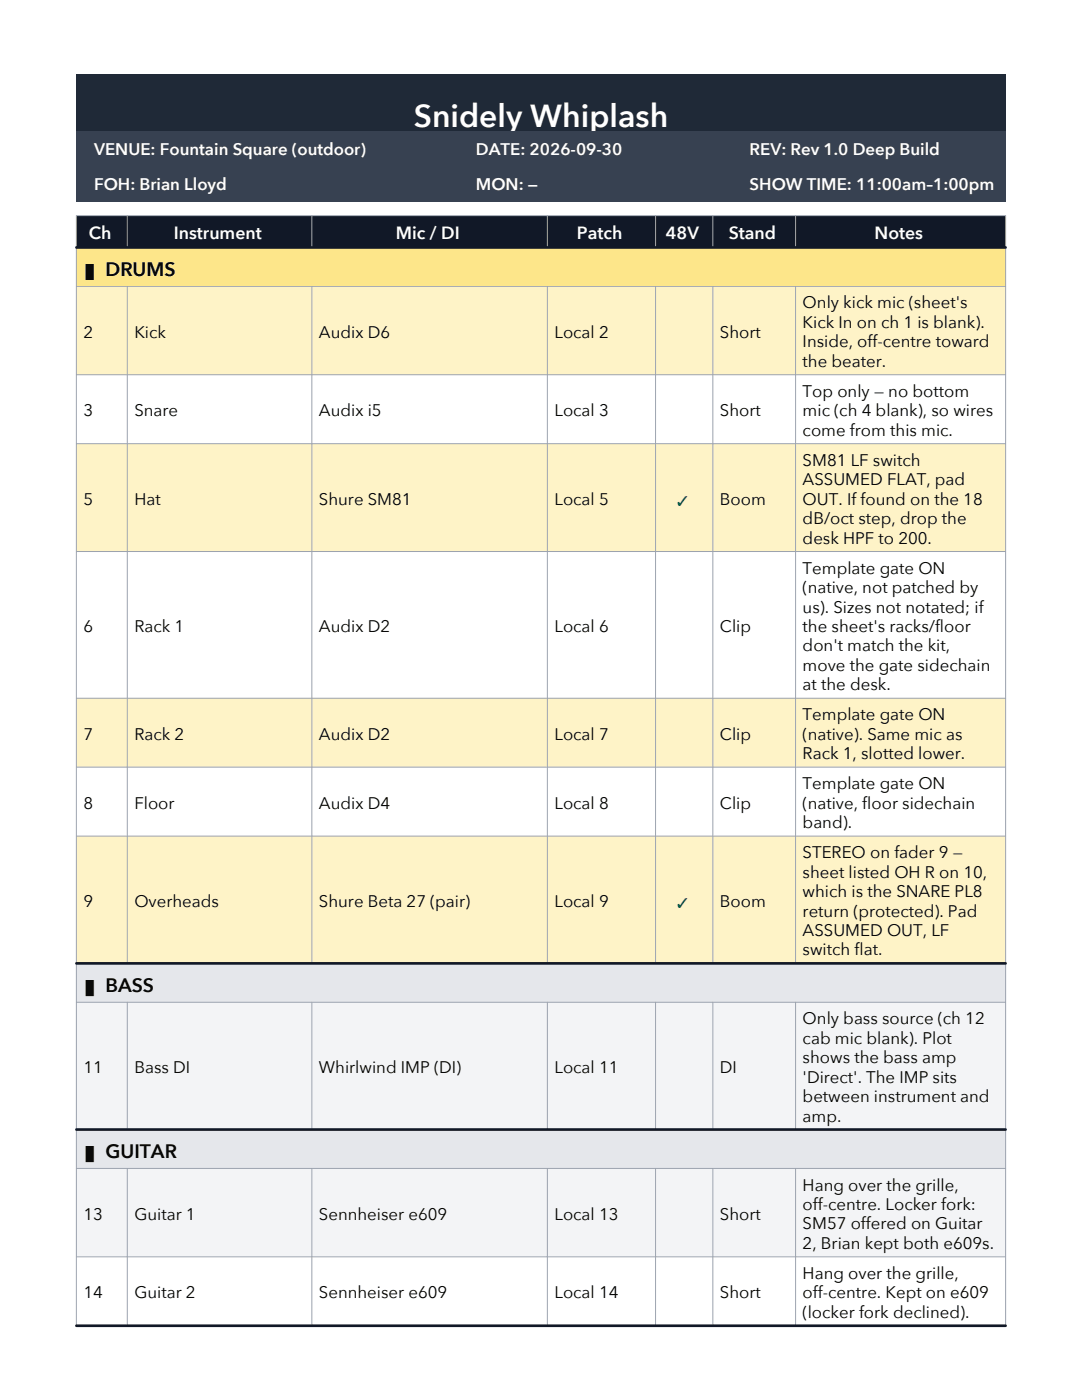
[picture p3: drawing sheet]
<svg xmlns="http://www.w3.org/2000/svg" width="216mm" height="279mm" viewBox="0 0 216 279" stroke-linecap="round" stroke-linejoin="round" font-family="sans-serif">
<defs><g id="words">
<text font-size="6.3" fill="#fff" x="82.6" y="25.4">Snidely Whiplash</text>
<g font-size="4.2" fill="#065f46">
<text x="134.9" y="101.4">✓</text>
<text x="134.9" y="181.7">✓</text>
</g>
<g font-size="3.9">
<text x="16.7" y="55">▌ DRUMS</text>
<text x="16.7" y="197.9">▌ BASS</text>
<text x="16.7" y="231.1">▌ GUITAR</text>
</g>
<g font-size="3.5" fill="#fff">
<text x="17.7" y="47.6">Ch</text>
<text x="34.7" y="47.6">Instrument</text>
<text x="79" y="47.6">Mic / DI</text>
<text x="115.1" y="47.6">Patch</text>
<text x="132.9" y="47.6">48V</text>
<text x="145.4" y="47.6">Stand</text>
<text x="174.5" y="47.6">Notes</text>
</g>
<g font-size="3.4" fill="#fff">
<text x="18.8" y="30.9">VENUE: Fountain Square (outdoor)</text>
<text x="95" y="30.9">DATE: 2026-09-30</text>
<text x="149.6" y="30.9">REV: Rev 1.0 Deep Build</text>
<text x="18.8" y="37.9">FOH: Brian Lloyd</text>
<text x="95" y="37.9">MON: —</text>
<text x="149.6" y="37.9">SHOW TIME: 11:00am–1:00pm</text>
</g>
<g font-size="3.4">
<text x="160.2" y="61.6">Only kick mic (sheet's</text>
<text x="160.2" y="65.4">Kick In on ch 1 is blank).</text>
<text x="16.7" y="67.4">2</text>
<text x="26.8" y="67.4">Kick</text>
<text x="63.6" y="67.4">Audix D6</text>
<text x="110.6" y="67.4">Local 2</text>
<text x="143.7" y="67.4">Short</text>
<text x="160.2" y="69.3">Inside, off-centre toward</text>
<text x="160.2" y="73.2">the beater.</text>
<text x="16.7" y="83.1">3</text>
<text x="26.8" y="83.1">Snare</text>
<text x="63.6" y="83.1">Audix i5</text>
<text x="110.6" y="83.1">Local 3</text>
<text x="143.7" y="83.1">Short</text>
<text x="160.2" y="79.2">Top only — no bottom</text>
<text x="160.2" y="83.1">mic (ch 4 blank), so wires</text>
<text x="160.2" y="87">come from this mic.</text>
<text x="160.2" y="93">SM81 LF switch</text>
<text x="16.7" y="100.7">5</text>
<text x="26.8" y="100.7">Hat</text>
<text x="63.6" y="100.7">Shure SM81</text>
<text x="110.6" y="100.7">Local 5</text>
<text x="143.7" y="100.7">Boom</text>
<text x="160.2" y="96.8">ASSUMED FLAT, pad</text>
<text x="160.2" y="100.7">OUT. If found on the 18</text>
<text x="160.2" y="104.6">dB/oct step, drop the</text>
<text x="160.2" y="108.5">desk HPF to 200.</text>
<text x="160.2" y="114.5">Template gate ON</text>
<text x="160.2" y="118.4">(native, not patched by</text>
<text x="160.2" y="122.2">us). Sizes not notated; if</text>
<text x="16.7" y="126.1">6</text>
<text x="26.8" y="126.1">Rack 1</text>
<text x="63.6" y="126.1">Audix D2</text>
<text x="110.6" y="126.1">Local 6</text>
<text x="143.7" y="126.1">Clip</text>
<text x="160.2" y="126.1">the sheet's racks/floor</text>
<text x="160.2" y="130">don't match the kit,</text>
<text x="160.2" y="133.9">move the gate sidechain</text>
<text x="160.2" y="137.8">at the desk.</text>
<text x="160.2" y="143.8">Template gate ON</text>
<text x="16.7" y="147.6">7</text>
<text x="26.8" y="147.6">Rack 2</text>
<text x="63.6" y="147.6">Audix D2</text>
<text x="110.6" y="147.6">Local 7</text>
<text x="143.7" y="147.6">Clip</text>
<text x="160.2" y="147.6">(native). Same mic as</text>
<text x="160.2" y="151.5">Rack 1, slotted lower.</text>
<text x="16.7" y="161.4">8</text>
<text x="26.8" y="161.4">Floor</text>
<text x="63.6" y="161.4">Audix D4</text>
<text x="110.6" y="161.4">Local 8</text>
<text x="143.7" y="161.4">Clip</text>
<text x="160.2" y="157.5">Template gate ON</text>
<text x="160.2" y="161.4">(native, floor sidechain</text>
<text x="160.2" y="165.3">band).</text>
<text x="160.2" y="171.3">STEREO on fader 9 —</text>
<text x="160.2" y="175.2">sheet listed OH R on 10,</text>
<text x="160.2" y="179">which is the SNARE PL8</text>
<text x="16.7" y="181">9</text>
<text x="26.8" y="181">Overheads</text>
<text x="63.6" y="181">Shure Beta 27 (pair)</text>
<text x="110.6" y="181">Local 9</text>
<text x="143.7" y="181">Boom</text>
<text x="160.2" y="182.9">return (protected). Pad</text>
<text x="160.2" y="186.8">ASSUMED OUT, LF</text>
<text x="160.2" y="190.7">switch flat.</text>
<text x="160.2" y="204.4">Only bass source (ch 12</text>
<text x="160.2" y="208.3">cab mic blank). Plot</text>
<text x="16.7" y="214.1">11</text>
<text x="26.8" y="214.1">Bass DI</text>
<text x="63.6" y="214.1">Whirlwind IMP (DI)</text>
<text x="110.6" y="214.1">Local 11</text>
<text x="143.7" y="214.1">DI</text>
<text x="160.2" y="212.2">shows the bass amp</text>
<text x="160.2" y="216.1">'Direct'. The IMP sits</text>
<text x="160.2" y="220">between instrument and</text>
<text x="160.2" y="223.8">amp.</text>
<text x="160.2" y="237.6">Hang over the grille,</text>
<text x="16.7" y="243.4">13</text>
<text x="26.8" y="243.4">Guitar 1</text>
<text x="63.6" y="243.4">Sennheiser e609</text>
<text x="110.6" y="243.4">Local 13</text>
<text x="143.7" y="243.4">Short</text>
<text x="160.2" y="241.5">off-centre. Locker fork:</text>
<text x="160.2" y="245.4">SM57 offered on Guitar</text>
<text x="160.2" y="249.2">2, Brian kept both e609s.</text>
<text x="160.2" y="255.2">Hang over the grille,</text>
<text x="16.7" y="259.1">14</text>
<text x="26.8" y="259.1">Guitar 2</text>
<text x="63.6" y="259.1">Sennheiser e609</text>
<text x="110.6" y="259.1">Local 14</text>
<text x="143.7" y="259.1">Short</text>
<text x="160.2" y="259.1">off-centre. Kept on e609</text>
<text x="160.2" y="263">(locker fork declined).</text>
</g>
</g></defs>
<path d="M15.2 14.8h185.5v11.3h-185.5z" fill-rule="evenodd" fill="#1f2937"/>
<path d="M15.2 26.1h185.5v14.1h-185.5z" fill-rule="evenodd" fill="#374151"/>
<path d="M15.2 43h185.5v6.4h-185.5z" fill-rule="evenodd" fill="#111827"/>
<path d="M15.2 49.4h185.5v7.8h-185.5z" fill-rule="evenodd" fill="#fde68a"/>
<path d="M15.2 57.2h185.5v17.6h-185.5z" fill-rule="evenodd" fill="#fef3c7"/>
<path d="M15.2 74.8h185.5v13.7h-185.5z" fill-rule="evenodd" fill="#fff"/>
<path d="M15.2 88.5h185.5v21.6h-185.5z" fill-rule="evenodd" fill="#fef3c7"/>
<path d="M15.2 110.1h185.5v29.2h-185.5z" fill-rule="evenodd" fill="#fff"/>
<path d="M15.2 139.3h185.5v13.8h-185.5z" fill-rule="evenodd" fill="#fef3c7"/>
<path d="M15.2 153.1h185.5v13.8h-185.5z" fill-rule="evenodd" fill="#fff"/>
<path d="M15.2 166.9h185.5v25.4h-185.5z" fill-rule="evenodd" fill="#fef3c7"/>
<path d="M15.2 192.3h185.5v7.7h-185.5z" fill-rule="evenodd" fill="#e5e7eb"/>
<path d="M15.2 200h185.5v25.4h-185.5z" fill-rule="evenodd" fill="#f3f4f6"/>
<path d="M15.2 225.4h185.5v7.8h-185.5z" fill-rule="evenodd" fill="#e5e7eb"/>
<path d="M15.2 233.2h185.5v17.6h-185.5z" fill-rule="evenodd" fill="#f3f4f6"/>
<path d="M15.2 250.8h185.5v13.8h-185.5z" fill-rule="evenodd" fill="#fff"/>
<g fill="none" stroke="#9ca3af" stroke-width=".2">
<path d="M15.2 43h185.5v221.6h-185.5zM15.2 49.4h185.5M15.2 57.2h185.5M25.4 43v6.4M25.4 57.2v135.1M62.2 43v6.4M62.2 57.2v135.1M109.2 43v6.4M109.2 57.2v135.1M130.8 43v6.4M130.8 57.2v135.1M142.2 43v6.4"/>
<path d="M142.2 57.2v135.1M158.7 43v6.4M158.7 57.2v135.1M15.2 74.8h185.5M15.2 88.5h185.5M15.2 110.1h185.5M15.2 139.3h185.5M15.2 153.1h185.5M15.2 166.9h185.5M15.2 192.3h185.5M15.2 200h185.5M25.4 200v25.4"/>
<path d="M62.2 200v25.4M109.2 200v25.4M130.8 200v25.4M142.2 200v25.4M158.7 200v25.4M15.2 225.4h185.5M15.2 233.2h185.5M25.4 233.2v31.4M62.2 233.2v31.4M109.2 233.2v31.4M130.8 233.2v31.4M142.2 233.2v31.4"/>
<path d="M158.7 233.2v31.4M15.2 250.8h185.5"/>
</g>
<path d="M15.2 49.4h185.5M15.2 192.3h185.5M15.2 225.4h185.5M15.2 264.6h185.5" fill="none" stroke="#111827" stroke-width=".53"/>
<use href="#words"/>
</svg>
